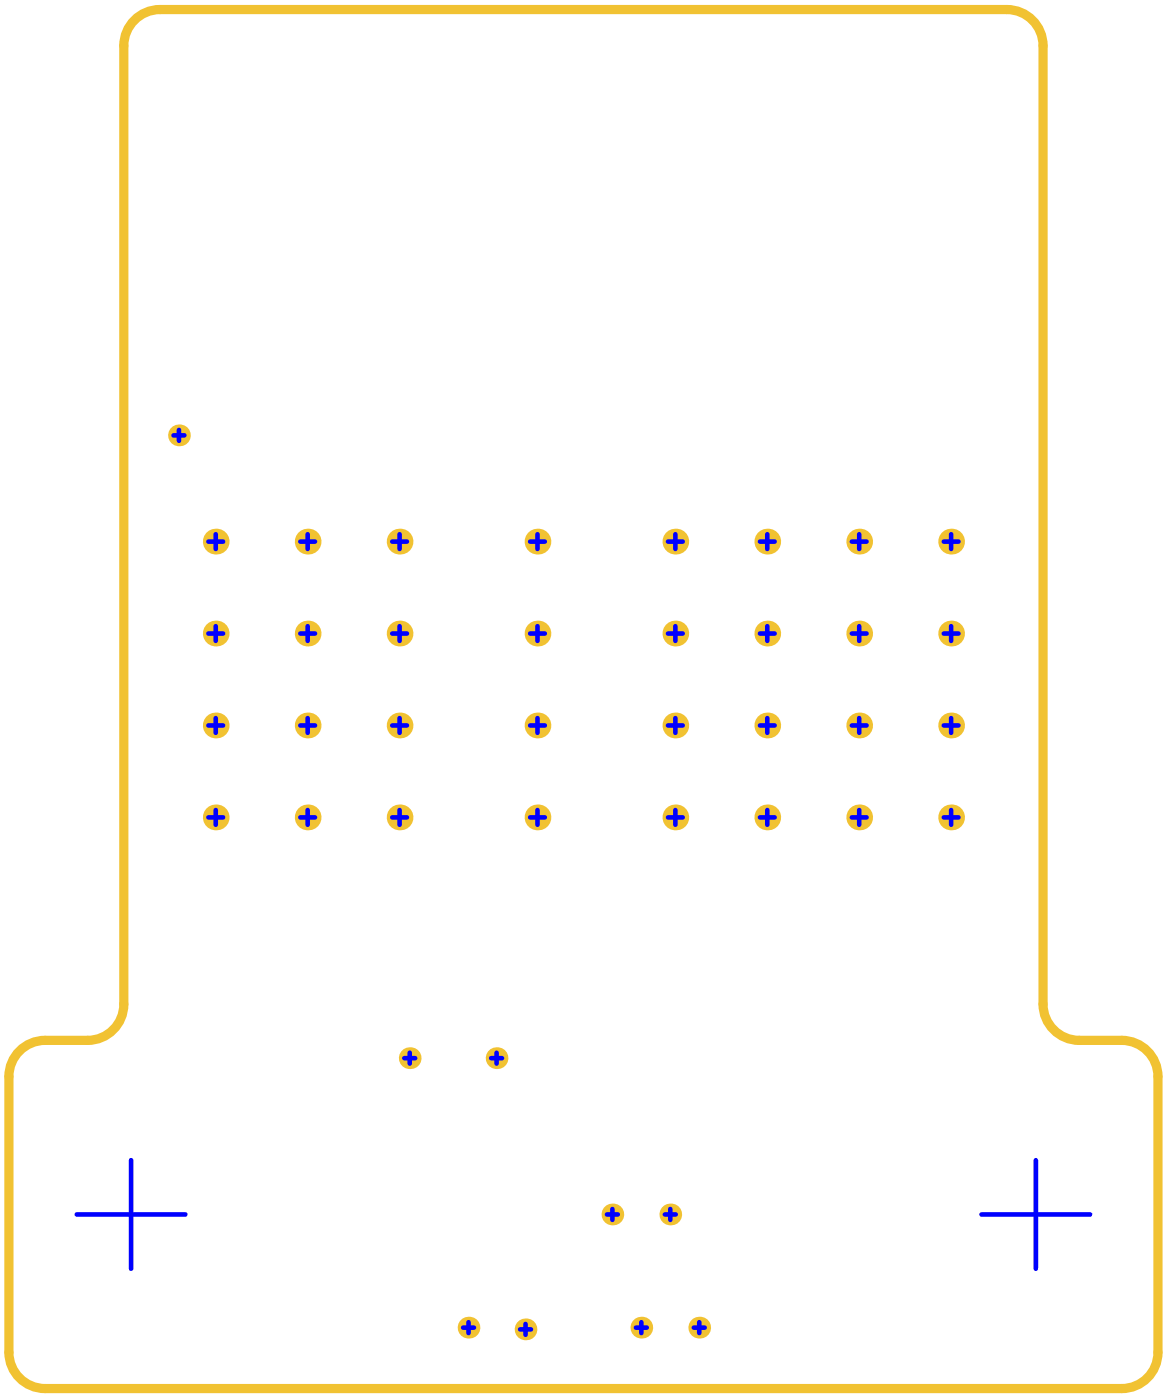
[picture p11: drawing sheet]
<svg xmlns="http://www.w3.org/2000/svg" width="108mm" height="129mm" viewBox="0 0 108 129" stroke-linecap="round" stroke-linejoin="round" font-family="sans-serif">
<path d="M12.4 1.9a3.3 3.3 0 0 1 2.3-1h77.9a3.3 3.3 0 0 1 3.3 3.3v88.2a3.3 3.3 0 0 0 3.4 3.3h3.9a3.3 3.3 0 0 1 3.3 3.3v25.4a3.3 3.3 0 0 1-3.3 3.3h-99.1a3.3 3.3 0 0 1-3.3-3.3v-25.4a3.3 3.3 0 0 1 3.3-3.3h4a3.3 3.3 0 0 0 3.3-3.3v-88.2a3.3 3.3 0 0 1 1-2.3z" fill="none" stroke="#f1c232" stroke-width=".85"/>
<g fill="#f1c232">
<circle cx="48.3" cy="122.3" r="1"/>
<circle cx="37.7" cy="97.3" r="1"/>
<circle cx="45.7" cy="97.3" r="1"/>
<circle cx="61.6" cy="111.7" r="1"/>
<circle cx="56.3" cy="111.7" r="1"/>
<circle cx="64.3" cy="122.1" r="1"/>
<circle cx="59" cy="122.1" r="1"/>
<circle cx="43.1" cy="122.1" r="1"/>
<circle cx="16.5" cy="40" r="1"/>
<circle cx="19.8" cy="75.2" r="1.19"/>
<circle cx="49.4" cy="49.8" r="1.19"/>
<circle cx="49.4" cy="58.3" r="1.19"/>
<circle cx="49.4" cy="66.7" r="1.19"/>
<circle cx="49.4" cy="75.2" r="1.19"/>
<circle cx="79" cy="49.8" r="1.19"/>
<circle cx="87.5" cy="49.8" r="1.19"/>
<circle cx="62.1" cy="75.2" r="1.19"/>
<circle cx="70.6" cy="75.2" r="1.19"/>
<circle cx="87.5" cy="75.2" r="1.19"/>
<circle cx="70.6" cy="49.8" r="1.19"/>
<circle cx="62.1" cy="66.7" r="1.19"/>
<circle cx="70.6" cy="66.7" r="1.19"/>
<circle cx="62.1" cy="49.8" r="1.19"/>
<circle cx="79" cy="58.3" r="1.19"/>
<circle cx="87.5" cy="58.3" r="1.19"/>
<circle cx="87.5" cy="66.7" r="1.19"/>
<circle cx="79" cy="66.7" r="1.19"/>
<circle cx="70.6" cy="58.3" r="1.19"/>
<circle cx="79" cy="75.2" r="1.19"/>
<circle cx="62.1" cy="58.3" r="1.19"/>
<circle cx="36.7" cy="75.2" r="1.19"/>
<circle cx="28.3" cy="75.2" r="1.19"/>
<circle cx="28.3" cy="66.7" r="1.19"/>
<circle cx="19.8" cy="49.8" r="1.19"/>
<circle cx="19.8" cy="58.3" r="1.19"/>
<circle cx="28.3" cy="58.3" r="1.19"/>
<circle cx="36.7" cy="58.3" r="1.19"/>
<circle cx="36.7" cy="66.7" r="1.19"/>
<circle cx="19.8" cy="66.7" r="1.19"/>
<circle cx="28.3" cy="49.8" r="1.19"/>
<circle cx="36.7" cy="49.8" r="1.19"/>
</g>
<g fill="none" stroke="#00f" stroke-width=".42">
<path d="M16.5 39.5v1M16 40h1M19.2 49.8h1.3M19.2 58.3h1.3M19.8 49.1v1.4M19.8 57.6v1.3M27.6 49.8h1.4M27.6 58.3h1.4M28.3 49.1v1.4M28.3 57.6v1.3M36.1 49.8h1.3M36.1 58.3h1.3"/>
<path d="M36.7 49.1v1.4M36.7 57.6v1.3M48.8 49.8h1.3M48.8 58.3h1.3M49.4 49.1v1.4M49.4 57.6v1.3M61.4 49.8h1.4M61.4 58.3h1.4M62.1 49.1v1.4M62.1 57.6v1.3M69.9 49.8h1.3M69.9 58.3h1.3"/>
<path d="M70.6 49.1v1.4M70.6 57.6v1.3M78.3 49.8h1.4M78.3 58.3h1.4M79 49.1v1.4M79 57.6v1.3M86.8 49.8h1.3M86.8 58.3h1.3M87.5 49.1v1.4M87.5 57.6v1.3M19.2 75.2h1.3M19.2 66.7h1.3"/>
<path d="M19.8 66v1.4M19.8 74.5v1.4M27.6 75.2h1.4M27.6 66.7h1.4M28.3 66v1.4M28.3 74.5v1.4M36.1 75.2h1.3M36.1 66.7h1.3M36.7 66v1.4M36.7 74.5v1.4M48.8 75.2h1.3M48.8 66.7h1.3"/>
<path d="M49.4 66v1.4M49.4 74.5v1.4M61.4 75.2h1.4M61.4 66.7h1.4M62.1 66v1.4M62.1 74.5v1.4M69.9 75.2h1.3M69.9 66.7h1.3M70.6 66v1.4M70.6 74.5v1.4M78.3 75.2h1.4M78.3 66.7h1.4"/>
<path d="M79 66v1.4M79 74.5v1.4M86.8 75.2h1.3M86.8 66.7h1.3M87.5 66v1.4M87.5 74.5v1.4M37.2 97.3h1M37.7 96.8v1M45.2 97.3h1M45.7 96.8v1M7.1 111.7h9.9M12.1 106.7v10"/>
<path d="M55.8 111.7h1M56.3 111.2v1M61.1 111.7h1M61.6 111.2v1M90.3 111.7h9.9M95.3 106.7v10M42.6 122.1h1M43.1 121.6v1M47.8 122.3h1M48.3 121.8v1M58.5 122.1h1M59 121.6v1"/>
<path d="M63.8 122.1h1M64.3 121.6v1"/>
</g>
</svg>
